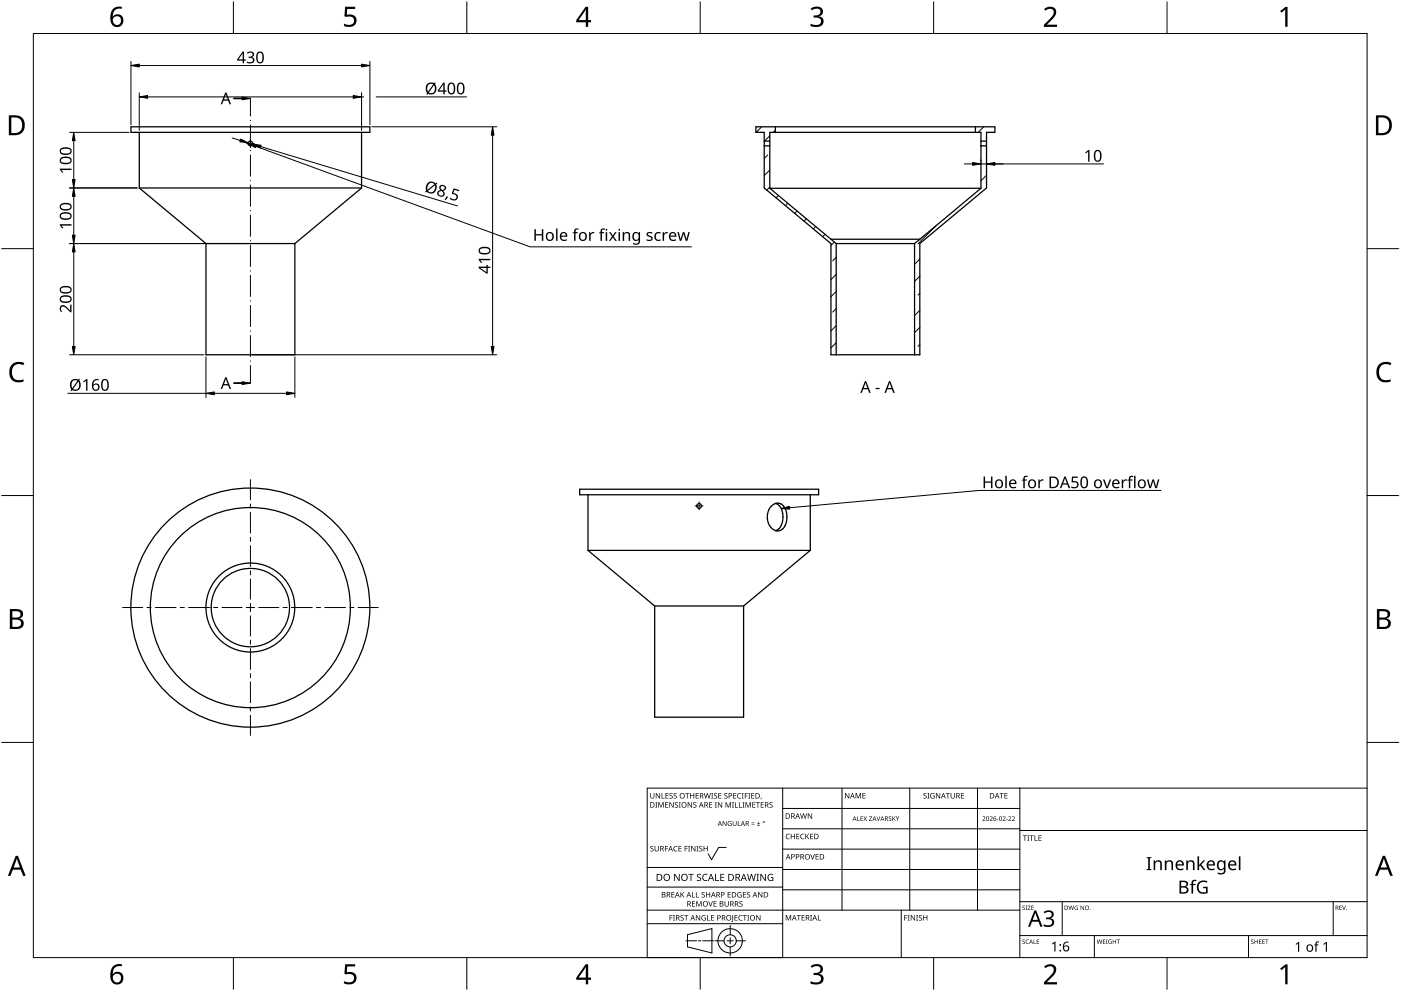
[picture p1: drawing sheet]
<svg xmlns="http://www.w3.org/2000/svg" width="420mm" height="297mm" viewBox="0 0 420 297" stroke-linecap="round" stroke-linejoin="round" font-family="sans-serif">
<g fill="none" stroke="#000" stroke-width=".38">
<path d="M39.3 38h71.6v1.7h-71.6zM41.8 39.7v16.6M108.4 39.7v16.6M232.5 38v1.7M292.5 38v1.7M41.8 56.3l20 16.7M108.4 56.3l-20 16.7M108.4 56.3h-66.6M229.2 42.3v1.4M229.2 43.7v12.6l20 16.7v33.3h26.7v-33.3l20-16.7v-12.6M229.2 42.3v-2.6h-2.5v-1.7h71.7v1.7h-2.5v2.6M230.8 42.3v1.4"/>
<path d="M230.9 43.7v12.7M230.9 43.7h-1.7M230.9 56.4l18.3 15.3M230.9 56.4h63.3M230.9 42.3v-2.6h63.3v2.6M230.9 42.3h-1.7M294.2 42.3v1.4M294.2 56.4l-18.3 15.3M294.2 43.7v12.7M295.8 42.3v1.4M295.9 42.3h-1.7M295.9 43.7h-1.7"/>
<path d="M88.4 73v33.3h-26.6v-33.3M88.4 73h-26.6M249.2 71.7h26.7M249.2 71.7l1.6 1.3M250.8 73h23.5M250.8 73v33.3M274.3 73v33.3M275.9 71.7l-1.6 1.3M173.8 146.6h71.7v1.7h-71.7zM176.3 148.3v16.7M232.6 150.9a4.5 4.5 0 0 0-2.5 4.1 4.5 4.5 0 0 0 2.6 4.1M232.7 150.9a4.8 4.8 0 0 1 1.8 6.1 2.88 2.88 0 0 1-1.8 2"/>
<path d="M232.7 159h.1M233.2 150.8l-.6 .1M233.2 150.8a3.7 3.7 0 0 1 2.8 4.5 3.4 3.4 0 0 1-2.9 3.8h-.4M243 148.3v16.7M176.3 165l20 16.6M176.3 165h66.7M243 165l-20 16.6M196.3 181.6v33.4h26.7v-33.4M196.3 181.6h26.7"/>
<circle cx="75.1" cy="43" r=".71"/>
<circle cx="209.7" cy="151.6" r=".71"/>
<circle cx="75.1" cy="182.1" r="35.8"/>
<circle cx="75.1" cy="182.1" r="11.8"/>
<circle cx="75.1" cy="182.1" r="30"/>
<circle cx="75.1" cy="182.1" r="13.3"/>
</g>
<g fill="none" stroke="#000" stroke-width=".3">
<path d="M228.4 38l-1.6 1.7M232.5 39l-.6 .7M295 38l-1.7 1.7M230.3 46.4l-1.1 1.1M230.9 40.7l-1.6 1.6M230.9 51l-1.7 1.6M230.9 56.1l-.9 .9M233.5 58.6l-.8 .7M294.3 49l-.1 .1M294.4 43.7l-.2 .2M295.9 42.3h-.1M295.9 47.4l-.1 .1"/>
<path d="M295.9 52.5l-1.7 1.7M236.3 60.9l-.8 .7M239 63.2l-.7 .8M241.8 65.6l-.7 .7M244.6 67.9l-.7 .7M247.4 70.2l-.7 .7M250.2 72.6l-1 1M250.8 77.1l-1.1 1.1M275.9 77.6l-1.6 1.6M280.8 67.6l-5.5 5.5M250.7 82.3l-1.5 1.5M250.7 97.6l-1.5 1.6"/>
<path d="M250.8 92.5l-1.1 1M250.8 87.4l-1.6 1.5M275.9 82.8l-1.6 1.5M275.9 87.9l-.6 .5M275.9 93l-1.6 1.6M275.9 98.1l-1.6 1.6M250.8 102.7l-1.6 1.6M275.9 103.2l-.6 .6"/>
</g>
<path d="M10 10h400v277h-400z" fill="none" stroke="#000" stroke-width=".3"/>
<g fill="none" stroke="#000" stroke-width=".3">
<path d="M70 .5v9.5M140 .5v9.5M210 .5v9.5M280 .5v9.5M350 .5v9.5M.5 74.5h9.5M419.5 74.5h-9.5M.5 148.5h9.5M410 148.5h9.5M10 222.5h-9.5M410 222.5h9.5M70 287v9.5"/>
<path d="M140 287v9.5M210 287v9.5M280 287v9.5M350 287v9.5"/>
</g>
<g fill="#000">
<path d="M103.5 2h3v.7h-2.4l-.1 1.7a2.01 2.01 0 0 1 3 1.7 2.01 2.01 0 0 1-2.8 2l-1.1-.3v-.7a1.93 1.93 0 0 0 3-.6 1.37 1.37 0 0 0-.5-1.4 1.37 1.37 0 0 0-1.4-.1l-.5 .1-.4-.3zM243.1 2.6a2.32 2.32 0 0 1 3.7 .5 1.46 1.46 0 0 1-1.2 1.8 1.59 1.59 0 0 1 1.4 1.8 1.59 1.59 0 0 1-1.8 1.4l-2.1-.3v-.7a2.12 2.12 0 0 0 3.1-.5 1.21 1.21 0 0 0-1.6-1.3h-.6v-.7a1.53 1.53 0 0 0 2.1-1.1 1.49 1.49 0 0 0-2.6-.4zM313.1 2.7a2.03 2.03 0 0 1 2.1-.8 2.03 2.03 0 0 1 1.6 1.7 3.9 3.9 0 0 1-1.6 2.5l-1.2 1.3h3v.7h-3.9v-.6l1.5-1.6a2.56 2.56 0 0 0 1.3-2.9 1.62 1.62 0 0 0-2.4 .2zM383.9 3.3l1.6-1.2h.6v5.9h-.7l.1-5.2-1.2 1zM3.5 109.3a3.3 3.3 0 0 1 3.8-.5l-.3 .7a2.26 2.26 0 0 0-2.6 0 2.26 2.26 0 0 0-.8 2.6 2.12 2.12 0 0 0 3.1 1.7l.4-.1v.7a2.98 2.98 0 0 1-3.4-.4 2.98 2.98 0 0 1-.8-3.3zM413.5 109.3a3.3 3.3 0 0 1 3.8-.5l-.3 .7a2.26 2.26 0 0 0-2.7 0 2.26 2.26 0 0 0-.7 2.6 2.12 2.12 0 0 0 3.1 1.7l.4-.1v.7a2.98 2.98 0 0 1-3.4-.4 2.98 2.98 0 0 1-.8-3.3zM103.5 289h3v.7h-2.4l-.1 1.7a2.01 2.01 0 0 1 3 1.7 2.01 2.01 0 0 1-2.8 2l-1.1-.4v-.6a1.93 1.93 0 0 0 3-.7 1.37 1.37 0 0 0-.5-1.3 1.37 1.37 0 0 0-1.4-.1l-.5 .1-.4-.3zM243.1 289.6a2.32 2.32 0 0 1 3.7 .5 1.46 1.46 0 0 1-1.2 1.8 1.59 1.59 0 0 1 1.4 1.8 1.59 1.59 0 0 1-1.8 1.4l-2.1-.3v-.7a2.12 2.12 0 0 0 3.1-.5 1.21 1.21 0 0 0-1.6-1.4h-.6v-.6a1.53 1.53 0 0 0 2.1-1.1 1.49 1.49 0 0 0-2.6-.4zM313.1 289.7a2.03 2.03 0 0 1 2.1-.8 2.03 2.03 0 0 1 1.6 1.7 3.9 3.9 0 0 1-1.6 2.5l-1.2 1.3h3v.7h-3.9v-.7l1.5-1.5a2.56 2.56 0 0 0 1.3-2.9 1.62 1.62 0 0 0-2.4 .2zM383.9 290.3l1.6-1.2h.6v5.9h-.7l.1-5.2-1.2 1z"/>
<path d="M33.9 2.6a2.88 2.88 0 0 1 2.6-.6v.7a2.02 2.02 0 0 0-2.6 2.3 1.83 1.83 0 0 1 2.5-.3 1.83 1.83 0 0 1 .3 2.6 2.07 2.07 0 0 1-2.5 .6 2.07 2.07 0 0 1-1.1-2.4 4 4 0 0 1 .8-2.9zM33.8 6.2a1.3 1.3 0 0 0 2.6 0 1.3 1.3 0 0 0-2.6 0z"/>
<path d="M175.6 2h.8v4h.9v.7h-.9v1.3h-.7v-1.3h-2.9v-.6zM175.7 2.8l-2.2 3.2h2.2z"/>
<path d="M2.6 34.6h1.9a2.99 2.99 0 0 1 2.9 3 2.99 2.99 0 0 1-3.1 2.9h-1.7zM3.4 35.2v4.7h.8a2.35 2.35 0 0 0 2.4-2.1 2.35 2.35 0 0 0-1.9-2.6z"/>
<path d="M412.6 34.6h1.9a2.68 2.68 0 0 1 2.9 2.9 2.78 2.78 0 0 1-3.1 3h-1.7zM413.4 35.2v4.7h.8a2.35 2.35 0 0 0 2.4-2.1 2.35 2.35 0 0 0-2-2.6z"/>
<path d="M3 182.6h1.7a1.68 1.68 0 0 1 2.2 1.7 1.37 1.37 0 0 1-1.1 1.1 1.61 1.61 0 0 1 1.3 2 1.61 1.61 0 0 1-2 1.1h-2.1zM3.7 185.7v2.2h1.2a1.13 1.13 0 0 0 1.4-1.1 1.13 1.13 0 0 0-1.4-1.1zM3.7 183.2v1.9h1.1a1.02 1.02 0 0 0 1.3-1 1.02 1.02 0 0 0-1.4-.9z"/>
<path d="M412.9 182.6h1.7a1.68 1.68 0 0 1 2.3 1.7 1.37 1.37 0 0 1-1.1 1.1 1.61 1.61 0 0 1 1.3 2 1.61 1.61 0 0 1-2.1 1.1h-2.1zM413.7 185.7v2.2h1.2a1.13 1.13 0 0 0 1.4-1.1 1.13 1.13 0 0 0-1.5-1.1zM413.7 183.2v1.9h1.1a1.02 1.02 0 0 0 1.3-1 1.02 1.02 0 0 0-1.4-.9z"/>
<path d="M4.7 256.5h.7l2.3 6h-.8l-.7-1.8h-2.4l-.7 1.8h-.7zM5 257.3l-.9 2.7h1.9z"/>
<path d="M414.7 256.5h.7l2.3 6h-.8l-.7-1.8h-2.4l-.7 1.8h-.7zM415 257.3l-.9 2.7h1.9z"/>
<path d="M33.9 289.6a2.88 2.88 0 0 1 2.6-.6v.7a2.02 2.02 0 0 0-2.6 2.3 1.83 1.83 0 0 1 2.5-.3 1.83 1.83 0 0 1 .3 2.6 2.07 2.07 0 0 1-2.5 .6 2.07 2.07 0 0 1-1.1-2.4 4 4 0 0 1 .8-2.9zM33.8 293.2a1.3 1.3 0 0 0 2.6 0 1.3 1.3 0 0 0-2.6 0z"/>
<path d="M175.6 289h.8v4h.9v.7h-.9v1.3h-.7v-1.3h-2.9v-.6zM175.7 289.8l-2.2 3.2h2.2z"/>
</g>
<g fill="none" stroke="#000" stroke-width=".3">
<path d="M234.7 236.2v50.8h-40.6v-50.8h215.9M252.5 236.2v36.6M272.8 236.2v36.6M293.2 236.2v36.6M305.9 236.2v50.8M217.8 254h-2.3l-2.1 3.7-1-1.8M234.7 242.3h71.2M234.7 254.5h71.2M305.9 248.4h-71.2M410 248.9h-104.1M194.1 272.8h111.8M219 277.4v2.8"/>
<path d="M234.7 276.9h-40.6M234.7 265.9h-40.6M234.7 260h-40.6M270.3 272.8v14.2M305.9 260.6h-71.2M305.9 266.7h-71.2M305.9 270.3h104.1M318.6 270.3v10.1M399.8 270.3v10.1M205.7 282h3.2M206.2 280.2l7.3-1.9v7.3l-7.3-1.8zM209.5 282h.7"/>
<path d="M214 282h-3.2M214.4 282h2.8M218.1 282h1.8M219 281.1v1.8M219 283.8v2.8M223.6 282h-2.8M328.2 280.4v6.6M374.4 280.4v6.6M410 280.4h-104.1"/>
<circle cx="219" cy="282" r="3.7"/>
<circle cx="219" cy="282" r="1.83"/>
</g>
<g fill="#000">
<path d="M195 237.7h.2v1.1a.42 .42 0 0 0 .4 .4 .42 .42 0 0 0 .4-.4v-1.1h.2v1.1a.62 .62 0 0 1-.6 .6 .62 .62 0 0 1-.6-.6zM196.7 237.7h.2l.9 1.4v-1.4h.2v1.6h-.3l-.8-1.3v1.3h-.2zM198.4 237.7h.2v1.5h.7v.1h-.9zM199.6 237.7h.9v.2h-.7v.5h.6v.2h-.6v.6h.7v.1h-.9zM200.8 237.9l.6-.2 .3 .1v.2a.38 .38 0 0 0-.5-.2 .38 .38 0 0 0-.2 .5 .38 .38 0 0 0 .5 .2l.3 .3-.2 .4-.7 .1h-.2l.1-.2a.41 .41 0 0 0 .6 .1 .41 .41 0 0 0 .1-.5 .41 .41 0 0 0-.5-.2zM202.1 237.9l.5-.2 .4 .1-.1 .2a.38 .38 0 0 0-.5-.2 .38 .38 0 0 0-.2 .5 .38 .38 0 0 0 .5 .2l.3 .3-.1 .4-.7 .1h-.2l.1-.2a.41 .41 0 0 0 .5 .1 .41 .41 0 0 0 .2-.5 .41 .41 0 0 0-.6-.2zM205.5 237.7h1.2v.2h-.5v1.4h-.2v-1.4h-.5zM207 237.7h.2v.7h.8v-.7h.2v1.6h-.2v-.7h-.8v.7h-.2zM208.6 237.7h.9v.2h-.7v.5h.7v.2h-.7v.6h.7v.1h-.9zM211.1 237.7h.2l.4 1.4 .3-1.4h.2l.4 1.4 .4-1.4h.2l-.5 1.6h-.2l-.4-1.3-.3 1.3h-.3zM213.3 237.7h.6l-.2 .2v1.3l.2 .1h-.6l.2-.1v-1.3zM214.2 237.9l.5-.2 .4 .1-.1 .2a.38 .38 0 0 0-.5-.2 .38 .38 0 0 0-.2 .5 .38 .38 0 0 0 .5 .2l.3 .3-.1 .4-.7 .1h-.2l.1-.2a.41 .41 0 0 0 .5 .1 .41 .41 0 0 0 .2-.5 .41 .41 0 0 0-.6-.2z"/>
<path d="M215.4 237.7h.9v.2h-.7v.5h.7v.2h-.7v.6h.7v.1h-.9zM217.3 237.9l.5-.2 .4 .1-.1 .2a.38 .38 0 0 0-.5-.2 .38 .38 0 0 0-.2 .5 .38 .38 0 0 0 .5 .2l.3 .3-.2 .4-.6 .1h-.2l.1-.2a.41 .41 0 0 0 .5 .1 .41 .41 0 0 0 .2-.5 .41 .41 0 0 0-.6-.2zM219.9 237.7h.9v.2h-.7v.5h.7v.2h-.7v.6h.7v.1h-.9zM221.3 237.9l.6-.2 .4 .1-.1 .2a.66 .66 0 0 0-.9 .6 .66 .66 0 0 0 .9 .5 .77 .77 0 0 1-1.1-.1 .77 .77 0 0 1 .2-1.1zM222.5 237.7h.5l-.1 .2v1.3l.1 .1h-.5l.2-.1v-1.3zM223.4 237.7h.9v.2h-.7v.6h.6v.2h-.6v.6h-.2zM224.4 237.7h.6l-.2 .2v1.3l.2 .1h-.6l.2-.1v-1.3zM225.3 237.7h.9v.2h-.7v.5h.7v.2h-.7v.6h.7v.1h-.9zM228.2 239.1h.2l-.3 .5zM253.4 237.7h.3l.8 1.3v-1.3h.2v1.6h-.2l-.9-1.3v1.3h-.2zM256.6 237.7h.3l.5 1.3 .5-1.3h.3v1.6h-.2v-1.4l-.7 1.4-.5-1.4v1.4h-.2zM258.6 237.7h1v.2h-.7v.5h.6v.2h-.6v.5h.7v.2h-1z"/>
<path d="M277 237.9l.6-.2 .3 .1-.1 .2a.38 .38 0 0 0-.5-.2 .38 .38 0 0 0-.1 .5 .38 .38 0 0 0 .5 .2l.2 .3-.1 .4-.7 .1h-.2l.1-.2a.41 .41 0 0 0 .6 .1 .41 .41 0 0 0 .1-.5 .41 .41 0 0 0-.5-.2zM278.1 237.7h.6l-.2 .2v1.3l.2 .1h-.6l.2-.1v-1.3zM279.2 237.9l.7-.2 .4 .1-.1 .2a.67 .67 0 0 0-1 .5 .67 .67 0 0 0 .9 .6v-.4h-.4v-.2h.6v.8a.88 .88 0 0 1-1.2-.2 .88 .88 0 0 1 .1-1.2zM280.7 237.7h.2l.9 1.4v-1.4h.2v1.6h-.3l-.8-1.3v1.3h-.2zM283.7 237.7h1.2v.2h-.5v1.4h-.2v-1.4h-.5zM285.1 237.7h.2v1.1a.42 .42 0 0 0 .4 .4 .42 .42 0 0 0 .4-.4v-1.1h.2v1.1a.62 .62 0 0 1-.6 .6 .62 .62 0 0 1-.6-.6zM288.2 237.7h.9v.2h-.7v.5h.7v.2h-.7v.6h.7v.1h-.9zM299.8 237.7h1.2v.2h-.5v1.4h-.2v-1.4h-.5zM301.2 237.7h.9v.2h-.7v.5h.7v.2h-.7v.5h.7v.2h-.9zM195.1 253.7l.6-.2 .3 .1-.1 .2a.38 .38 0 0 0-.5-.1 .38 .38 0 0 0-.1 .5 .38 .38 0 0 0 .4 .2l.3 .2-.1 .5-.7 .1-.2-.1 .1-.1a.41 .41 0 0 0 .6 .1 .41 .41 0 0 0 .1-.6 .41 .41 0 0 0-.6-.2zM196.5 240.4h.6l-.2 .2v1.3l.2 .2h-.6l.2-.2v-1.3zM196.3 253.6h.2v1a.42 .42 0 0 0 .5 .4 .42 .42 0 0 0 .4-.4v-1h.2v1a.62 .62 0 0 1-.6 .6 .62 .62 0 0 1-.7-.6z"/>
<path d="M197.4 240.4h.3l.5 1.4 .5-1.4h.3v1.7h-.2l.1-1.5-.8 1.5-.5-1.5v1.5h-.2zM199.4 253.6h.9v.1h-.7v.6h.7v.2h-.7v.7h-.2zM199.5 240.4h.9v.2h-.7v.5h.6v.2h-.6v.6h.7v.2h-.9zM200.7 240.4h.3l.8 1.4v-1.4h.2v1.7h-.2l-.9-1.4v1.4h-.2zM202.2 253.8l.4-.3 .6 .1-.1 .2-.4-.1a.66 .66 0 0 0-.5 .9 .66 .66 0 0 0 .9 .4 .77 .77 0 0 1-1.1-.1 .77 .77 0 0 1 .2-1.1zM202.5 240.6l.5-.2 .3 .1v.2a.38 .38 0 0 0-.5-.2 .38 .38 0 0 0-.2 .5 .38 .38 0 0 0 .5 .2 .51 .51 0 0 1 .1 .9 .51 .51 0 0 1-.8-.3l.1 .1a.41 .41 0 0 0 .5 0 .41 .41 0 0 0 .1-.5 .41 .41 0 0 0-.5-.2zM203.6 240.4h.6l-.2 .2v1.3l.2 .2h-.6l.2-.2v-1.3zM203.5 253.6h.9v.1h-.7v.6h.6v.1h-.6v.6h.7v.2h-.9zM205.3 253.6h.9v.1h-.7v.6h.7v.2h-.7v.7h-.2zM206.4 253.6h.6l-.2 .1v1.3l.2 .2h-.6l.2-.2v-1.3zM206.2 240.4h.3l.8 1.4v-1.4h.2v1.7h-.2l-.9-1.4v1.4h-.2zM207.3 253.6h.2l.9 1.3v-1.3h.2v1.6h-.3l-.9-1.4 .1 1.4h-.2z"/>
<path d="M208 240.6l.5-.2 .4 .1-.1 .2a.38 .38 0 0 0-.5-.2 .38 .38 0 0 0-.2 .5 .38 .38 0 0 0 .5 .2 .51 .51 0 0 1 .1 .9 .51 .51 0 0 1-.8-.3l.1 .1a.41 .41 0 0 0 .5 0 .41 .41 0 0 0 .1-.5 .41 .41 0 0 0-.5-.2zM208.9 253.6h.6l-.2 .1v1.3l.2 .2h-.6l.2-.2v-1.3zM209.8 253.7l.5-.2 .3 .1v.2a.38 .38 0 0 0-.5-.1 .38 .38 0 0 0-.2 .5 .38 .38 0 0 0 .5 .2l.3 .2-.2 .5-.7 .1-.1-.1 .1-.1a.41 .41 0 0 0 .5 .1 .41 .41 0 0 0 .1-.6 .41 .41 0 0 0-.5-.2zM211 253.6h.2v.7h.8v-.7h.2v1.6h-.2v-.8h-.8v.8h-.2zM212.7 240.4h.9v.2h-.7v.5h.6v.2h-.6v.6h.7v.2h-.9zM214.4 240.4h.6l-.2 .2v1.3l.2 .2h-.6l.2-.2v-1.3zM215.3 240.4h.2l.9 1.4v-1.4h.2v1.7h-.3l-.8-1.4v1.4h-.2zM216.7 246.1h.2l.8 1.2v-1.2h.2v1.5h-.2l-.8-1.2v1.2h-.2zM217.6 240.4h.3l.5 1.4 .5-1.4h.3v1.7h-.2v-1.5l-.7 1.5-.5-1.5v1.5h-.2zM218.4 246.3l1-.1-.2 .1a.6 .6 0 0 0-.8 .5 .6 .6 0 0 0 .8 .6v-.4l-.3-.2h.5v.7a.8 .8 0 0 1-1-.2 .8 .8 0 0 1 0-1zM219.5 240.4h.6l-.2 .2v1.3l.2 .2h-.6l.2-.2v-1.3zM220.4 240.4h.2v1.5h.7v.2h-.9z"/>
<path d="M219.8 246.1h.1v.9a.38 .38 0 0 0 .4 .4 .38 .38 0 0 0 .4-.4v-.9h.2v.9a.56 .56 0 0 1-.6 .6 .56 .56 0 0 1-.5-.6zM221.3 246.1h.1v1.3h.7v.2h-.8zM221.6 240.4h.2v1.5h.7v.2h-.9zM222.7 240.4h.6l-.2 .2v1.3l.2 .2h-.6l.2-.2v-1.3zM223.6 240.4h.3l.5 1.4 .5-1.4h.3v1.7h-.2v-1.5l-.7 1.5-.6-1.5 .1 1.5h-.2zM225.4 247l.9 .1zM225.4 246.6l.9 .1zM225.6 240.4h.9v.2h-.7v.5h.7v.2h-.7v.6h.7v.2h-.9zM227 247.4l1 .2zM226.7 240.4h1.2v.2h-.5v1.5h-.2v-1.5h-.5zM227.4 246.3l.2 .5h.4l-.4 .1v.4l-.2-.4h-.4l.4-.1zM228.1 240.4h1v.2h-.7v.5h.6v.2h-.6v.6h.7v.2h-1z"/>
<path d="M230.8 240.6l.6-.2 .3 .1-.1 .2a.38 .38 0 0 0-.5-.2 .38 .38 0 0 0-.1 .5 .38 .38 0 0 0 .5 .2 .51 .51 0 0 1 0 .9 .51 .51 0 0 1-.8-.3l.1 .1a.41 .41 0 0 0 .6 0 .41 .41 0 0 0 .1-.5 .41 .41 0 0 0-.5-.2zM235.8 250.1l.5-.2 .6 .1-.1 .2-.4-.1a.66 .66 0 0 0-.5 .8 .66 .66 0 0 0 .9 .4 .77 .77 0 0 1-1.1-.1 .77 .77 0 0 1 .1-1.1zM237.2 249.9h.2v.7h.8v-.7h.2v1.6h-.2v-.7h-.8v.7h-.2zM238.8 249.9h.9v.2h-.7v.5h.7v.2h-.7v.5h.7v.2h-.9zM240.2 250.1l.6-.2 .4 .1v.2a.66 .66 0 0 0-1 .5 .66 .66 0 0 0 1 .6 .77 .77 0 0 1-1.1-.1 .77 .77 0 0 1 .1-1.1zM240 243.8h.2l.3 1.4 .4-1.4h.2l.4 1.4 .3-1.4h.2l-.4 1.6h-.2l-.4-1.4-.4 1.4h-.2zM241.5 249.9h.2v.8l.7-.8h.3l-.7 .7 .7 .9h-.2l-.6-.7-.2 .7h-.2zM243 256h.2l.5 1.4 .5-1.4h.2l-.6 1.6h-.2zM242.3 243.8h.2l.9 1.3v-1.3h.1v1.6h-.2l-.9-1.3 .1 1.3h-.2zM242.9 249.9h.9v.2h-.7v.5h.7v.2h-.7v.5h.7v.2h-.9zM244.6 256h.9v.2h-.7v.5h.7v.2h-.7v.5h.7v.2h-.9zM257.1 244.7h.1v1.2l.6 .2h-.7z"/>
<path d="M258.1 244.7h.7l-.6 .1v.5h.6l-.6 .1v.5l.6 .2h-.7zM259 244.7l.5 .5 .5-.5-.4 .6 .4 .8-.5-.6-.6 .6 .5-.8zM260.6 244.7h.9l-.7 1.2 .8 .2h-1l.7-1.3zM262.9 244.7h.1l.4 1.2 .4-1.2h.2l-.5 1.4h-.2zM266.6 244.8l.4-.1 .3 .2a.33 .33 0 0 0-.5-.1 .33 .33 0 0 0-.1 .5 .33 .33 0 0 0 .5 .1 .43 .43 0 0 1 0 .7 .43 .43 0 0 1-.7-.3 .33 .33 0 0 0 .5 .2 .33 .33 0 0 0 0-.5l-.4-.3zM267.6 244.7h.2v.7l.8-.7-.5 .6 .5 .8-.7-.7-.1 .7h-.2zM268.6 244.7l.6 .7 .5-.7-.4 .8v.6h-.2v-.6zM294.7 244.8a.49 .49 0 0 1 .7 .1 .49 .49 0 0 1-.3 .7l-.3 .3 .7 .2h-.9l.4-.5a.37 .37 0 0 0 .4-.6 .37 .37 0 0 0-.7-.1zM296.8 244.8a.49 .49 0 0 1 .8 .1 .49 .49 0 0 1-.3 .7l-.3 .3 .7 .2h-.9l.4-.5a.37 .37 0 0 0 .3-.6 .37 .37 0 0 0-.6-.1zM299 245.5l.4 .1zM300.7 244.8a.49 .49 0 0 1 .8 .1 .49 .49 0 0 1-.3 .7l-.3 .3 .7 .2h-.9l.4-.5a.37 .37 0 0 0 .3-.6 .37 .37 0 0 0-.6-.1zM301.8 245.5l.4 .1z"/>
<path d="M302.4 244.8a.49 .49 0 0 1 .8 .1 .49 .49 0 0 1-.3 .7l-.3 .3 .7 .2h-.9l.4-.5a.37 .37 0 0 0 .3-.6 .37 .37 0 0 0-.6-.1zM303.5 244.8a.49 .49 0 0 1 .8 .1 .49 .49 0 0 1-.3 .7l-.3 .3 .7 .2h-.9l.3-.5a.37 .37 0 0 0 .4-.6 .37 .37 0 0 0-.6-.1zM306.8 250.4h1.2v.2h-.5v1.4h-.2v-1.4h-.5zM308.1 250.4h.6l-.2 .2v1.3l.2 .1h-.6l.2-.1v-1.3zM308.8 250.4h1.2v.2h-.5v1.4h-.2v-1.4h-.5zM310.2 250.4h.3v1.4h.7v.2h-1zM311.4 250.4h.9v.2h-.7v.5h.7v.2h-.7v.5h.7v.2h-.9zM359.1 256.7h.5v2.6l1.3-1.4h.5l-1.1 1.2 1.2 1.7h-.5l-1.1-1.4-.3 .3v1.1h-.5zM200.8 274.3h.9v.2h-.7v.5h.7v.2h-.7v.7h-.2zM201.4 267.4h.9v.2h-.7v.5h.6v.1h-.6v.6h.7v.2h-.9zM201.8 274.3h.6l-.2 .2v1.3l.2 .1h-.6l.2-.1v-1.3zM202.2 261.9h.3l1.1 1.8v-1.8h.2v2.1h-.3l-1.1-1.7v1.7h-.2z"/>
<path d="M204.1 274.4l.6-.1 .3 .1v.1a.38 .38 0 0 0-.5-.1 .38 .38 0 0 0-.2 .5 .38 .38 0 0 0 .5 .2l.3 .3-.2 .4-.7 .1h-.2l.2-.2a.41 .41 0 0 0 .5 .1 .41 .41 0 0 0 .1-.6 .41 .41 0 0 0-.5-.1zM204.1 267.4h.2v.8l.7-.8h.2l-.6 .7 .7 .9h-.3l-.6-.8-.1 .8h-.2zM205.2 274.3h1.2v.2h-.5v1.4h-.2v-1.4h-.5zM206.4 261.9h1.6v.3h-.6v1.8h-.3v-1.8h-.7zM207.5 267.4h.2v1.4h.7v.2h-.9zM207.5 270.1h.9v.2h-.7v.5h.7v.2h-.7v.6h.7v.1h-.9zM208.7 267.4h.2v1.4h.7v.2h-.9zM208.8 270.1h.3l.5 1.3 .5-1.3h.3v1.6h-.2v-1.4l-.7 1.4-.5-1.4v1.4h-.2zM208.7 274.3h.2l.9 1.3v-1.3h.2v1.6h-.3l-.8-1.3v1.3h-.2zM209.1 262.1l.4-.2 .8 .1-.3 .2a.44 .44 0 0 0-.7 .2 .44 .44 0 0 0 .5 .5l.5 .5-.3 .6a.71 .71 0 0 1-1-.3l.3 .1a.47 .47 0 0 0 .7-.3 .47 .47 0 0 0-.6-.5l-.4-.3zM210.6 274.5l.7-.2 .4 .1-.1 .1a.67 .67 0 0 0-1 .5 .67 .67 0 0 0 .9 .7v-.5h-.4v-.1h.6v.8a.88 .88 0 0 1-1.2-.2 .88 .88 0 0 1 .1-1.2zM210.5 267.5l.5-.1 .4 .1-.1 .1a.38 .38 0 0 0-.5-.1 .38 .38 0 0 0-.2 .5 .38 .38 0 0 0 .5 .2l.3 .3-.1 .4-.7 .1-.2-.1 .1-.1a.41 .41 0 0 0 .5 .1 .41 .41 0 0 0 .2-.6 .41 .41 0 0 0-.6-.1z"/>
<path d="M210.9 262.2l.7-.3 .6 .1-.1 .3a.85 .85 0 0 0-1.2 .7 .85 .85 0 0 0 1.2 .8v.2a1.1 1.1 0 0 1-1.4-.4 1.1 1.1 0 0 1 .2-1.4zM212.1 274.3h.2v1.4h.7v.2h-.9zM212.4 270.1h.2l.5 1.4 .5-1.4h.2l-.6 1.6h-.2zM211.7 267.4h.2v.7h.9v-.7h.2v1.6h-.2v-.8h-.9v.8h-.2zM213.3 274.3h.9v.2h-.7v.5h.6v.2h-.6v.5h.7v.2h-.9zM214.5 261.9h.2v1.9h1v.2h-1.2zM214 270.1h.9v.2h-.7v.5h.7v.2h-.7v.6h.7v.1h-.9zM216 261.9h1.2v.3h-.9v.6h.8v.3h-.8v.7h.9v.2h-1.2zM217.3 270.1h.2v1.1a.42 .42 0 0 0 .4 .4 .42 .42 0 0 0 .4-.4v-1.1h.3v1.1a.62 .62 0 0 1-.7 .6 .62 .62 0 0 1-.6-.6zM218.2 267.4h.9v.2h-.7v.5h.7v.1h-.7v.6h.7v.2h-.9zM219.6 274.3h.3l-.1 1.7-.5 .3v-.2l.3-.1zM220.3 274.3h.9v.2h-.7v.5h.6v.2h-.6v.5h.7v.2h-.9z"/>
<path d="M221.3 267.6l.7-.2 .4 .1-.1 .1a.67 .67 0 0 0-1 .5 .67 .67 0 0 0 .9 .7v-.5h-.3v-.2h.5v.8a.88 .88 0 0 1-1.2-.1 .88 .88 0 0 1 .1-1.2zM221.7 274.5l.4-.2 .6 .1-.1 .1h-.4a.66 .66 0 0 0-.5 .8 .66 .66 0 0 0 .9 .4 .77 .77 0 0 1-1.1-.1 .77 .77 0 0 1 .2-1.1zM221.8 270.3l.6-.2 .3 .1-.1 .2a.38 .38 0 0 0-.5-.2 .38 .38 0 0 0-.2 .5 .38 .38 0 0 0 .5 .2 .51 .51 0 0 1 .1 .8 .51 .51 0 0 1-.8-.2h.1a.41 .41 0 0 0 .5 .1 .41 .41 0 0 0 .2-.5 .41 .41 0 0 0-.6-.2zM222.8 274.3h1.2v.2h-.5v1.4h-.2v-1.4h-.5zM222.8 267.4h.9v.2h-.7v.5h.7v.1h-.7v.6h.7v.2h-.9zM224.1 274.3h.6l-.2 .2v1.3l.2 .1h-.6l.2-.1v-1.3zM224.1 267.5l.5-.1 .3 .1v.1a.38 .38 0 0 0-.5-.1 .38 .38 0 0 0-.2 .5 .38 .38 0 0 0 .5 .2l.3 .3-.2 .4-.7 .1-.1-.1 .1-.1a.41 .41 0 0 0 .5 .1 .41 .41 0 0 0 .1-.6 .41 .41 0 0 0-.5-.1zM224 261.9h.3l.4 1.8 .5-1.8h.3l.5 1.8 .4-1.8h.3l-.5 2.1h-.3l-.5-1.8-.5 1.8h-.3zM226.9 261.9h.7l-.2 .3v1.6l.2 .2h-.7l.2-.2v-1.6zM226.8 274.3h.2l.9 1.3v-1.3h.2v1.6h-.3l-.9-1.3 .1 1.3h-.2zM227.3 267.4h.3l.8 1.3v-1.3h.2v1.6h-.2l-.9-1.3v1.3h-.2zM228 261.9h.3l1.2 1.8v-1.8h.2v2.1h-.3l-1.1-1.7v1.7h-.3z"/>
<path d="M230.5 262.2l.9-.3 .5 .1-.1 .3a.87 .87 0 0 0-1.4 .6 .87 .87 0 0 0 1.3 .9v-.6h-.5v-.3h.7v1.1a1.15 1.15 0 0 1-1.5-.3 1.15 1.15 0 0 1 .1-1.5zM235.6 274.3h.3l.5 1.3 .6-1.3h.3v1.6h-.2v-1.4l-.7 1.4-.6-1.4v1.4h-.2zM238.9 274.3h1.3v.2h-.5v1.4h-.2v-1.4h-.6zM240.4 274.3h.9v.2h-.7v.5h.7v.1h-.7v.6h.7v.2h-.9zM242.9 274.3h.6l-.2 .1v1.3l.2 .2h-.6l.2-.2v-1.3zM245.3 274.3h.2v1.4h.7v.2h-.9zM271.2 274.3h.9v.2h-.7v.5h.7v.2h-.7v.7h-.2zM272.2 274.3h.6l-.2 .2v1.3l.2 .1h-.6l.2-.1v-1.3zM273.1 274.3h.3l.8 1.3v-1.3h.2v1.6h-.2l-.9-1.3v1.3h-.2zM274.7 274.3h.6l-.2 .2v1.3l.2 .1h-.6l.2-.1v-1.3zM275.6 274.4l.6-.1 .3 .1v.1a.38 .38 0 0 0-.5-.1 .38 .38 0 0 0-.2 .5 .38 .38 0 0 0 .5 .2 .53 .53 0 0 1 .1 .8 .53 .53 0 0 1-.8 0v-.2a.41 .41 0 0 0 .6 .1 .41 .41 0 0 0 .1-.6 .41 .41 0 0 0-.5-.1zM276.9 274.3h.2v.7h.8v-.7h.2v1.6h-.2v-.7h-.8v.7h-.2z"/>
<path d="M306.7 271.6l.4-.2 .2 .2a.32 .32 0 0 0-.4 0 .32 .32 0 0 0-.1 .4 .32 .32 0 0 0 .4 .1 .41 .41 0 0 1 0 .7 .41 .41 0 0 1-.6-.2 .31 .31 0 0 0 .4 .1 .31 .31 0 0 0 .1-.5l-.5-.2zM307.6 271.5h.4l-.1 1.1 .1 .2h-.4l.1-.2zM308.2 271.5h.8l-.6 1.1 .7 .2h-.9l.6-1.2zM309.3 271.5h.7l-.5 .1v.4h.5l-.5 .1v.5l.5 .2h-.7zM313 273.4a1.74 1.74 0 0 1 1.7-.6 1.74 1.74 0 0 1 1.3 1.3 1.18 1.18 0 0 1-1 1.1 1.3 1.3 0 0 1 1.2 1.5 1.3 1.3 0 0 1-1.5 1.1l-1.7-.2v-.6a1.73 1.73 0 0 0 2.5-.4 .99 .99 0 0 0-1.3-1.1h-.5v-.5a1.13 1.13 0 0 0 1.2-.1 1.13 1.13 0 0 0 .4-1.1 1.42 1.42 0 0 0-2 0zM320.4 271.5h.2l.3 1.1 .3-1.1h.1l.4 1.1 .2-1.1h.2l-.4 1.3h-.1l-.3-1.2-.3 1.2h-.2zM322.4 271.6l.9-.1-.3 .1a.53 .53 0 0 0-.6 .6 .53 .53 0 0 0 .7 .4v-.4l-.2-.1h.4v.6a.71 .71 0 0 1-.9-.1 .71 .71 0 0 1 0-1zM324.1 271.5l.9 1v-1h.1v1.3l-.9-1.1-.1 1.1zM343.9 256.9h1.4v.3l-.5 .1v3.1l.5 .1v.3h-1.4v-.3l.4-.1v-3.1l-.4-.1zM346 257.9h.4v.4a1.11 1.11 0 0 1 1.3-.4 1.11 1.11 0 0 1 .7 1v1.9h-.4v-1.9a.78 .78 0 0 0-1-.7 .78 .78 0 0 0-.5 1.1v1.5h-.5zM349.3 257.9h.4l.1 .4a1.11 1.11 0 0 1 1.2-.4 1.11 1.11 0 0 1 .8 1v1.9h-.5v-1.9a.78 .78 0 0 0-.9-.7 .78 .78 0 0 0-.6 1.1v1.5h-.5zM355.8 257.9h.4v.4a1.11 1.11 0 0 1 1.2-.4 1.11 1.11 0 0 1 .8 1v1.9h-.4v-1.9a.78 .78 0 0 0-1-.7 .78 .78 0 0 0-.5 1.1v1.5h-.5z"/>
<path d="M357.6 264l1-.3 .2 .1-.1 .4a.62 .62 0 0 0-.7 0 .62 .62 0 0 0-.2 .7h.7v.4h-.7v2.6h-.5v-2.6h-.5v-.2l.5-.2zM359.5 264.4a2.49 2.49 0 0 1 2.6-.3l-.2 .5a1.6 1.6 0 0 0-2.4 1.2 1.6 1.6 0 0 0 2.2 1.6v-1.2h-.9v-.4h1.4v1.9a2.12 2.12 0 0 1-3.2-1.1v-.2a2.22 2.22 0 0 1 .5-2zM371.5 256.7h.5v4.1h-.5zM401.7 271.4h.7l-.6 .2v.4h.6l-.6 .1v.5l.6 .1h-.7zM402.5 271.4h.2l.4 1.2 .3-1.2h.2l-.5 1.3zM306.7 281.7l.4-.1 .2 .2a.32 .32 0 0 0-.4-.1 .32 .32 0 0 0-.1 .5 .32 .32 0 0 0 .4 .1 .41 .41 0 0 1 0 .6 .41 .41 0 0 1-.6-.2 .31 .31 0 0 0 .4 .2 .31 .31 0 0 0 .1-.5l-.5-.3zM307.8 281.8l.4-.2 .4 .1-.1 .1a.52 .52 0 0 0-.8 .5 .52 .52 0 0 0 .8 .4 .61 .61 0 0 1-.9 0 .61 .61 0 0 1 .2-.9zM310 281.6h.1v1.2l.6 .1h-.7zM310.9 281.6h.7l-.5 .2v.4h.5l-.5 .1v.5l.5 .1h-.7zM315.5 282.9l1-.6v2.9h-.3v-2.6l-.6 .5zM328.9 281.6h.2l.3 1.1 .3-1.1h.1l.3 1.1 .3-1.1h.2l-.4 1.3h-.1l-.4-1.1-.3 1.1h-.1zM330.8 281.6h.7l-.6 .2v.4h.6l-.6 .1v.5l.6 .1h-.7z"/>
<path d="M331.7 281.6h.4l-.1 1.2 .1 .1h-.4l.1-.1zM332.5 281.8l.9-.1-.2 .1a.53 .53 0 0 0-.7 .5 .53 .53 0 0 0 .7 .5v-.4l-.2-.2h.4v.7a.71 .71 0 0 1-.9-.2 .71 .71 0 0 1 0-.9zM333.7 281.6h.2v.6h.6v-.6h.2v1.3h-.2v-.6h-.6v.6h-.2zM334.9 281.6h1l-.4 .2v1.1h-.2v-1.1zM375.2 281.7l.5-.1 .2 .2a.32 .32 0 0 0-.4-.1 .32 .32 0 0 0-.1 .5 .32 .32 0 0 0 .4 .1 .41 .41 0 0 1 0 .6 .41 .41 0 0 1-.6-.2 .31 .31 0 0 0 .4 .2 .31 .31 0 0 0 .1-.5l-.5-.3zM376.2 281.6h.2v.6h.7v-.6h.1v1.3h-.1v-.6h-.7v.6h-.2zM377.6 281.6h.7l-.6 .2v.4h.6l-.6 .1v.5l.6 .1h-.7zM378.6 281.6h.7l-.5 .2v.4h.5l-.5 .1v.5l.5 .1h-.7zM379.4 281.6h1l-.4 .2v1.1h-.2v-1.1zM388.5 283l1.1-.6v2.9h-.3v-2.6l-.6 .5zM394.7 282.3l.9-.1-.1 .3h-.5l-.1 .2-.1 .4h.6v.3h-.6v1.9h-.3v-1.9h-.4l.4-.3zM396.9 283l1.1-.6v2.9h-.4v-2.6l-.5 .5z"/>
<path d="M203.7 238.5a.81 .81 0 0 1 1.6 0 .81 .81 0 0 1-1.6 0zM204.2 238l-.1 .5a.6 .6 0 0 0 .6 .6 .6 .6 0 0 0 .6-.7 .6 .6 0 0 0-.8-.5z"/>
<path d="M209.9 237.7h.4a.47 .47 0 0 1 .6 .3 .47 .47 0 0 1-.3 .6l.5 .7h-.3l-.4-.6h-.3v.6h-.2zM210.1 237.9v.6h.2a.31 .31 0 0 0 .4-.3 .31 .31 0 0 0-.4-.3z"/>
<path d="M218.5 237.7h.7l.4 .4-.2 .5-.7 .1v.6h-.2zM218.7 237.9v.6a.39 .39 0 0 0 .7-.3 .39 .39 0 0 0-.7-.3z"/>
<path d="M226.6 237.7h.5a.81 .81 0 0 1 .8 .9 .81 .81 0 0 1-.9 .7h-.4zM226.8 237.9v1.3h.2a.58 .58 0 0 0 .7-.7l-.2-.5z"/>
<path d="M255.6 237.7h.1l.7 1.6h-.2l-.2-.5h-.7l-.2 .5h-.2zM255.6 237.9l-.2 .7h.5z"/>
<path d="M282.8 237.7h.2l.6 1.6h-.2l-.2-.5h-.6l-.2 .5h-.2zM282.9 237.9l-.2 .8h.5z"/>
<path d="M286.8 237.7h.4a.47 .47 0 0 1 .6 .3 .47 .47 0 0 1-.3 .6l.4 .7h-.2l-.4-.6h-.3v.6h-.2zM287 237.9v.6h.2a.31 .31 0 0 0 .4-.3 .31 .31 0 0 0-.4-.3z"/>
<path d="M296.9 237.7h.5a.81 .81 0 0 1 .8 .8 .81 .81 0 0 1-.9 .8h-.4zM297.1 237.9v1.2h.2a.64 .64 0 0 0 .7-.6 .64 .64 0 0 0-.7-.6z"/>
<path d="M298.9 237.7h.2l.7 1.6h-.3l-.1-.5h-.7l-.2 .5h-.2zM299 237.9l-.2 .7h.5z"/>
<path d="M195 240.4h.5a.81 .81 0 0 1 .8 .9 .81 .81 0 0 1-.8 .8h-.5zM195.2 240.6v1.3h.2a.58 .58 0 0 0 .7-.7l-.2-.5z"/>
<path d="M198 253.6h.5a.47 .47 0 0 1 .5 .3 .47 .47 0 0 1-.3 .6l.5 .7h-.3l-.4-.7h-.3v.7h-.2zM198.2 253.7v.6h.3a.31 .31 0 0 0 .3-.3 .31 .31 0 0 0-.4-.3z"/>
<path d="M201 253.6h.2l.6 1.6h-.2l-.2-.5h-.6l-.2 .5h-.2zM201.1 253.8l-.3 .7h.6z"/>
<path d="M204.3 241.3a.81 .81 0 0 1 1.6 0 .81 .81 0 0 1-1.6 0zM204.8 240.7a.62 .62 0 0 0-.1 1 .62 .62 0 0 0 .9-.2h.1a.58 .58 0 0 0-.2-.8 .58 .58 0 0 0-.7 0z"/>
<path d="M210.2 240.4h.2l.6 1.7h-.2l-.2-.5h-.6l-.2 .5h-.2zM210.3 240.7l-.2 .7h.5z"/>
<path d="M211.3 240.4h.4a.47 .47 0 0 1 .6 .4 .47 .47 0 0 1-.3 .5l.4 .8h-.2l-.4-.7h-.3v.7h-.2zM211.5 240.6v.6h.2a.31 .31 0 0 0 .4-.3 .31 .31 0 0 0-.4-.3z"/>
<path d="M215.8 246.1l.7 1.5-.3-.5h-.6l-.4 .5zM215.9 246.3l-.3 .6h.5z"/>
<path d="M222.7 246.1l.7 1.5-.3-.5h-.6l-.4 .5zM222.8 246.3l-.2 .6h.4z"/>
<path d="M223.6 246.1h.4a.42 .42 0 0 1 .5 .3 .42 .42 0 0 1-.2 .5l.4 .7h-.2l-.4-.6h-.3v.6h-.2zM223.8 246.3v.5h.2a.28 .28 0 0 0 .4-.3 .28 .28 0 0 0-.4-.2z"/>
<path d="M228.8 246.4a.31 .31 0 0 1 .6 0 .31 .31 0 0 1-.6 0zM228.9 246.4a.2 .2 0 0 0 .4 0 .2 .2 0 0 0-.4 0z"/>
<path d="M229.4 240.4h.5a.47 .47 0 0 1 .5 .4 .47 .47 0 0 1-.3 .5l.5 .8h-.3l-.4-.7h-.3v.7h-.2zM229.6 240.6v.6h.3a.31 .31 0 0 0 .3-.3 .31 .31 0 0 0-.4-.3z"/>
<path d="M236.3 256h.2l.6 1.6h-.2l-.2-.5h-.7l-.2 .5h-.2zM236.4 256.2l-.3 .7h.5z"/>
<path d="M235.6 243.8h.5a.73 .73 0 0 1 .8 .8 .75 .75 0 0 1-.8 .8h-.5zM235.8 244v1.2h.3a.58 .58 0 0 0 .6-.6l-.2-.5z"/>
<path d="M237.3 243.8h.4a.47 .47 0 0 1 .6 .3 .47 .47 0 0 1-.3 .6l.5 .7h-.3l-.4-.7h-.3v.7h-.2zM237.5 244v.6h.2a.31 .31 0 0 0 .4-.3 .31 .31 0 0 0-.4-.3z"/>
<path d="M237.3 256h.7l.3 .4-.1 .5-.7 .1v.6h-.2zM237.5 256.2v.6a.39 .39 0 0 0 .6-.3 .39 .39 0 0 0-.6-.3z"/>
<path d="M238.7 256h.7l.3 .4-.2 .5-.6 .1v.6h-.2zM238.9 256.2v.6a.39 .39 0 0 0 .6-.3 .39 .39 0 0 0-.6-.3z"/>
<path d="M239.1 243.8h.2l.6 1.6h-.2l-.2-.5h-.6l-.2 .5h-.2zM239.2 244l-.2 .7h.5z"/>
<path d="M240.1 256h.4a.47 .47 0 0 1 .6 .3 .47 .47 0 0 1-.3 .6l.4 .7h-.2l-.4-.6h-.3v.6h-.2zM240.3 256.2v.6h.2a.31 .31 0 0 0 .4-.3 .31 .31 0 0 0-.4-.3z"/>
<path d="M241.3 256.8a.81 .81 0 0 1 1.6 0 .81 .81 0 0 1-1.6 0zM241.8 256.3l-.2 .5a.6 .6 0 0 0 .7 .5 .6 .6 0 0 0 .5-.7 .6 .6 0 0 0-.7-.4z"/>
<path d="M244.2 249.9h.5a.81 .81 0 0 1 .8 .8 .81 .81 0 0 1-.9 .8h-.4zM244.4 250.1v1.3h.2a.57 .57 0 0 0 .7-.7l-.2-.5z"/>
<path d="M245.9 256h.5a.81 .81 0 0 1 .8 .8 .81 .81 0 0 1-.9 .8h-.4zM246.1 256.2v1.3h.2a.57 .57 0 0 0 .6-.7l-.2-.5z"/>
<path d="M256.2 244.7l.7 1.4-.4-.5h-.5l-.3 .5zM256.3 244.9l-.2 .6h.4z"/>
<path d="M262.2 244.7l.7 1.4-.4-.5h-.5l-.4 .5zM262.2 244.9l-.2 .6h.5z"/>
<path d="M264.5 244.7l.7 1.4-.3-.5h-.6l-.3 .5zM264.6 244.9l-.2 .6h.4z"/>
<path d="M265.4 244.7h.4a.39 .39 0 0 1 .5 .3 .39 .39 0 0 1-.3 .4l.4 .7-.6-.6h-.2v.6h-.2zM265.6 244.8v.5h.2a.26 .26 0 0 0 .3-.2 .26 .26 0 0 0-.3-.3z"/>
<path d="M295.9 244.8l.4-.1 .3 .3v.7l-.3 .4-.3-.1-.2-.3zM296 244.9l-.1 .3a.39 .39 0 0 0 0 .6 .39 .39 0 0 0 .6 0 .39 .39 0 0 0 0-.6l-.2-.3z"/>
<path d="M298.1 244.8l.6-.1-.5 .2-.1 .5a.46 .46 0 0 1 .7 .2 .46 .46 0 0 1-.5 .6 .46 .46 0 0 1-.4-.6zM298.1 245.6a.3 .3 0 0 0 .6 0 .3 .3 0 0 0-.6 0z"/>
<path d="M299.8 244.8l.4-.1 .3 .3v.7l-.3 .4-.3-.1-.2-.3zM299.9 244.9l-.1 .3a.39 .39 0 0 0 0 .6 .39 .39 0 0 0 .5 0 .39 .39 0 0 0 0-.6l-.1-.3z"/>
<path d="M198.5 267.4h.4a.42 .42 0 0 1 .6 .2 .42 .42 0 0 1-.2 .6 .44 .44 0 0 1 .3 .5 .44 .44 0 0 1-.5 .3h-.6zM198.7 268.2v.6h.3a.31 .31 0 0 0 .4-.3 .31 .31 0 0 0-.4-.3zM198.7 267.6v.5h.3a.28 .28 0 0 0 .3-.3 .28 .28 0 0 0-.3-.2z"/>
<path d="M196.9 261.9h.7a1.05 1.05 0 0 1 1 1.1 1.05 1.05 0 0 1-1.1 1h-.6zM197.2 262.2v1.6h.3a.83 .83 0 0 0 .8-.8 .83 .83 0 0 0-.7-.8z"/>
<path d="M200 267.4h.4a.47 .47 0 0 1 .6 .3 .47 .47 0 0 1-.3 .6l.4 .7h-.2l-.4-.7h-.3v.7h-.2zM200.2 267.6v.6h.2a.31 .31 0 0 0 .4-.3 .31 .31 0 0 0-.4-.3z"/>
<path d="M199.2 262.2a1.02 1.02 0 0 1 1.6 .1 1.02 1.02 0 0 1-.3 1.5 1.02 1.02 0 0 1-1.5-.5zM199.5 262.3a.83 .83 0 0 0-.2 1.2 .83 .83 0 0 0 1.1 .2l.2-.2a.81 .81 0 0 0-.1-1.1 .81 .81 0 0 0-1-.1z"/>
<path d="M202.7 274.3h.5a.47 .47 0 0 1 .6 .3 .47 .47 0 0 1-.3 .6l.4 .7h-.2l-.4-.7h-.4v.7h-.2zM202.9 274.5v.6h.3a.31 .31 0 0 0 .4-.3 .31 .31 0 0 0-.4-.3z"/>
<path d="M203 267.4h.2l.7 1.6h-.3l-.1-.5h-.7l-.2 .5h-.2zM203.1 267.6l-.2 .7h.5z"/>
<path d="M204.5 262.2a1.02 1.02 0 0 1 1.6 .1 1.02 1.02 0 0 1-.3 1.5 1.02 1.02 0 0 1-1.5-.5zM204.8 262.3a.83 .83 0 0 0-.2 1.2 .83 .83 0 0 0 1.1 .2l.2-.2a.81 .81 0 0 0 0-1.1 .81 .81 0 0 0-1.1-.1z"/>
<path d="M206.1 270.1h.5a.47 .47 0 0 1 .6 .3 .47 .47 0 0 1-.4 .6l.5 .7h-.2l-.4-.6h-.4v.6h-.2zM206.3 270.3v.6h.3a.31 .31 0 0 0 .4-.3 .31 .31 0 0 0-.4-.3z"/>
<path d="M206.5 267.4h.2l.6 1.6h-.2l-.2-.5h-.6l-.2 .5h-.2zM206.6 267.6l-.3 .7h.5z"/>
<path d="M207.7 274.3h.1l.7 1.6h-.2l-.2-.5h-.7l-.2 .5h-.2zM207.7 274.5l-.2 .7h.5z"/>
<path d="M210.7 270.9a.81 .81 0 0 1 1.6 0 .81 .81 0 0 1-1.6 0zM211 270.9a.6 .6 0 0 0 1.2 0 .6 .6 0 0 0-1.2 0z"/>
<path d="M213.1 261.9h.3l.8 2.1h-.3l-.2-.6h-.9l-.2 .6h-.3zM213.2 262.2l-.3 1h.7z"/>
<path d="M213.8 267.4h.2l.6 1.6h-.2l-.2-.5h-.6l-.2 .5h-.2zM213.9 267.6l-.2 .7h.5z"/>
<path d="M214.9 267.4h.4a.47 .47 0 0 1 .6 .3 .47 .47 0 0 1-.3 .6l.4 .7h-.2l-.4-.7h-.3v.7h-.2zM215.1 267.6v.6h.2a.31 .31 0 0 0 .4-.3 .31 .31 0 0 0-.4-.3z"/>
<path d="M215.8 270.1h.5a.42 .42 0 0 1 .6 .2 .42 .42 0 0 1-.3 .6 .44 .44 0 0 1 .4 .5 .44 .44 0 0 1-.6 .3h-.6zM216 271v.6h.4a.31 .31 0 0 0 .4-.3 .31 .31 0 0 0-.4-.3zM216 270.3v.5h.3a.28 .28 0 0 0 .4-.3 .28 .28 0 0 0-.4-.2z"/>
<path d="M215.1 274.3h.7l.3 .4-.1 .5-.7 .1v.6h-.2zM215.3 274.5v.6a.39 .39 0 0 0 .6-.3 .39 .39 0 0 0-.6-.3z"/>
<path d="M216.5 274.3h.4a.47 .47 0 0 1 .6 .3 .47 .47 0 0 1-.3 .6l.4 .7h-.2l-.4-.7h-.3v.7h-.2zM216.7 274.5v.6h.2a.31 .31 0 0 0 .4-.3 .31 .31 0 0 0-.4-.3z"/>
<path d="M216.3 267.4h.7l.3 .3-.2 .5-.6 .2v.6h-.2zM216.5 267.6v.6a.39 .39 0 0 0 .6-.3 .39 .39 0 0 0-.6-.3z"/>
<path d="M219 270.1h.4a.47 .47 0 0 1 .6 .3 .47 .47 0 0 1-.3 .6l.4 .7h-.2l-.4-.6h-.3v.6h-.2zM219.2 270.3v.6h.2a.31 .31 0 0 0 .4-.3 .31 .31 0 0 0-.4-.3z"/>
<path d="M217.7 275.1a.81 .81 0 0 1 1.6 0 .81 .81 0 0 1-1.6 0zM218.2 274.6l-.2 .5a.6 .6 0 0 0 .7 .5 .6 .6 0 0 0 .5-.7 .6 .6 0 0 0-.7-.4z"/>
<path d="M218.4 261.9h.7a1.05 1.05 0 0 1 1 1.1 1.05 1.05 0 0 1-1.1 1h-.6zM218.7 262.2v1.6h.3a.83 .83 0 0 0 .8-.8 .83 .83 0 0 0-.8-.8z"/>
<path d="M220.4 270.1h.4a.47 .47 0 0 1 .6 .3 .47 .47 0 0 1-.3 .6l.4 .7h-.2l-.4-.6h-.3v.6h-.2zM220.6 270.3v.6h.2a.31 .31 0 0 0 .4-.3 .31 .31 0 0 0-.4-.3z"/>
<path d="M219.5 267.4h.5a.81 .81 0 0 1 .8 .8 .81 .81 0 0 1-.9 .8h-.4zM219.7 267.6v1.2h.2a.64 .64 0 0 0 .7-.6 .64 .64 0 0 0-.6-.6z"/>
<path d="M220.6 261.9h.6a.61 .61 0 0 1 .7 .5 .61 .61 0 0 1-.4 .7l.6 .9h-.3l-.5-.8h-.5v.8h-.2zM220.8 262.2v.8h.4a.4 .4 0 0 0 .4-.4 .4 .4 0 0 0-.5-.4z"/>
<path d="M222.9 261.9h.3l.8 2.1h-.3l-.2-.6h-.9l-.2 .6h-.3zM223.1 262.2l-.4 1h.7z"/>
<path d="M224.8 275.1a.81 .81 0 0 1 1.6 0 .81 .81 0 0 1-1.6 0zM225.3 274.6l-.2 .5a.6 .6 0 0 0 .7 .5 .6 .6 0 0 0 .5-.7 .6 .6 0 0 0-.7-.4z"/>
<path d="M226.3 267.4h.2l.6 1.6h-.2l-.2-.5h-.6l-.2 .5h-.2zM226.4 267.6l-.3 .7h.6z"/>
<path d="M229.1 267.4h.5a.81 .81 0 0 1 .8 .8 .81 .81 0 0 1-.9 .8h-.4zM229.3 267.6v1.2h.2a.58 .58 0 0 0 .7-.6l-.2-.5z"/>
<path d="M238.1 274.3h.2l.6 1.6h-.2l-.2-.5h-.6l-.2 .5h-.2zM238.2 274.5l-.3 .7h.6z"/>
<path d="M241.7 274.3h.4a.47 .47 0 0 1 .6 .3 .47 .47 0 0 1-.3 .6l.4 .7h-.2l-.4-.7h-.3v.7h-.2zM241.9 274.5v.6h.2a.31 .31 0 0 0 .4-.4 .31 .31 0 0 0-.4-.2z"/>
<path d="M244.3 274.3h.1l.7 1.6h-.2l-.2-.5h-.7l-.2 .5h-.2zM244.3 274.5l-.2 .7h.5z"/>
<path d="M310.2 272.9h.6l1.9 4.9h-.7l-.6-1.5h-1.9l-.6 1.5h-.6zM310.5 273.5l-.8 2.2h1.5z"/>
<path d="M319.3 271.5h.7l.3 .5a.61 .61 0 0 1-.7 .8h-.3zM319.4 271.6v1h.5l.2-.8z"/>
<path d="M325.3 272.1a.65 .65 0 0 1 1.3 0 .65 .65 0 0 1-1.3 0zM325.6 272.1a.48 .48 0 0 0 .9 0 .48 .48 0 0 0-.9 0z"/>
<path d="M353.7 264h1.1a1 1 0 0 1 1.4 .4 1 1 0 0 1-.5 1.3l-.1 .1a1.06 1.06 0 0 1 .8 1.3 1.06 1.06 0 0 1-1.3 .8h-1.4zM354.2 266v1.4h.8a.73 .73 0 0 0 .9-.7 .73 .73 0 0 0-.9-.7zM354.2 264.4v1.2h.7a.67 .67 0 0 0 .9-.7 .67 .67 0 0 0-.9-.5z"/>
<path d="M352.9 258.3a1.25 1.25 0 0 1 1.5-.3 1.25 1.25 0 0 1 .6 1.4h-2a1.11 1.11 0 0 0 .7 1.1 1.11 1.11 0 0 0 1.2-.2v.4a1.58 1.58 0 0 1-2.1-.3 1.58 1.58 0 0 1 .1-2.1zM353.3 258.4l-.3 .7h1.5a.73 .73 0 0 0-.4-.8 .73 .73 0 0 0-.8 .1z"/>
<path d="M362.2 258.3a1.25 1.25 0 0 1 1.6-.3 1.25 1.25 0 0 1 .6 1.4h-2a1.11 1.11 0 0 0 .6 1.1 1.11 1.11 0 0 0 1.2-.2v.4l-.9 .2a1.55 1.55 0 0 1-1.4-1 1.55 1.55 0 0 1 .3-1.6zM362.6 258.4l-.2 .7h1.5a.71 .71 0 0 0-.7-.9z"/>
<path d="M365.4 258.1l.9-.3 .8 .5 .1-.4h.3v3a1.46 1.46 0 0 1-2.3 1v-.4a1.08 1.08 0 0 0 1.2 .3 1.08 1.08 0 0 0 .7-1v-.4a1.28 1.28 0 0 1-1.7 .2 1.28 1.28 0 0 1-.4-1.6zM365.8 258.4l-.3 .5a1.09 1.09 0 0 0 .7 1.6 1.16 1.16 0 0 0 .9-1.1 1.16 1.16 0 0 0-.9-1.2z"/>
<path d="M368.6 258.3a1.25 1.25 0 0 1 1.6-.3 1.25 1.25 0 0 1 .6 1.4h-2a1.11 1.11 0 0 0 .7 1.1 1.11 1.11 0 0 0 1.2-.2v.4l-1 .2a1.55 1.55 0 0 1-1.4-1 1.55 1.55 0 0 1 .3-1.6zM369 258.4l-.2 .7h1.5a.73 .73 0 0 0-.4-.8 .73 .73 0 0 0-.9 .1z"/>
<path d="M400.6 271.4h.3a.37 .37 0 0 1 .5 .3 .37 .37 0 0 1-.3 .5l.4 .5-.8-.5v.5h-.1zM400.7 271.6v.5h.2a.25 .25 0 0 0 .3-.3 .25 .25 0 0 0-.3-.2z"/>
<path d="M309.1 281.6l.7 1.3-.3-.4h-.6l-.3 .4zM309.2 281.8l-.2 .6h.4z"/>
<path d="M319.2 282.5l.4-.2a.5 .5 0 0 1 .8 .3 .99 .99 0 0 0-1.3 1.1 .93 .93 0 0 1 1.5 .2 .93 .93 0 0 1-.6 1.4 .93 .93 0 0 1-1.2-.8v-1.1zM319.1 284.3a.65 .65 0 0 0 1.3 0 .65 .65 0 0 0-1.3 0z"/>
<path d="M391.6 284.2a1.1 1.1 0 0 1 2.2 0 1.1 1.1 0 0 1-2.2 0zM392.4 283.5l-.2 .7a.72 .72 0 0 0 .9 .8 .72 .72 0 0 0 .3-1.2 .63 .63 0 0 0-1-.3z"/>
<circle cx="326.9" cy="272.7" r=".12"/>
<circle cx="403.9" cy="272.6" r=".12"/>
<circle cx="318" cy="285" r=".27"/>
<circle cx="318" cy="283.2" r=".27"/>
</g>
<g fill="none" stroke="#000" stroke-width=".3">
<path d="M73.9 43h.7M75.1 41.8v.7M75.1 42.8v.5M75.1 43.5v.7M75.3 43h-.4M76.3 43h-.7M75.1 143.8v6M75.1 151.1v1.2M75.1 153.6v6.2M209.2 151.6h-.7M209.4 151.6h.5M209.7 150.4v.7"/>
<path d="M209.7 151.4v.5M209.7 152.1v.7M210.2 151.6h.7M75.1 161.1v1.2M75.1 163.6v6.2M75.1 171.1v1.2M75.1 173.6v6M36.8 182.1h6M44.1 182.1h1.2M46.6 182.1h6.2M54.1 182.1h1.2M56.6 182.1h6.2"/>
<path d="M64.1 182.1h1.2M66.6 182.1h6M75.1 180.8v2.5M75.1 184.6v6M75.1 191.9v1.2M75.1 194.4v6.2M76.4 182.1h-2.5M83.6 182.1h-6M86.1 182.1h-1.2M93.6 182.1h-6.2M96.1 182.1h-1.2M103.6 182.1h-6.2"/>
<path d="M106.1 182.1h-1.2M113.4 182.1h-6M75.1 201.9v1.2M75.1 204.4v6.2M75.1 211.9v1.2M75.1 214.4v6"/>
</g>
<g fill="none" stroke="#000" stroke-width=".3">
<path d="M39.3 18.4v19M41.8 19.6h66.6M110.9 18.4v19M20.9 39.7h17.7M41.8 27.8v11.2M44.3 29h61.6M108.4 27.8v11.2M108.4 29h.7M112.8 29h27.1M149 38h-37.4M20.9 56.3h20.2M22.1 42.2v11.6"/>
<path d="M22.1 58.8v11.7M69.6 41.4l2.4 .7M74.4 43l84.6 31h48.4M74.4 42.8l1.4 .4M78.2 43.9l59 17.8M147.7 40.5v63.3M289.2 49.1h2.5M294.2 47.9v.6M295.9 47.9v.6M331 49.1h-36.8M20.9 73h53.6M22.1 75.5v28.3"/>
<path d="M20.9 106.3h40.2M61.8 107v12.1M61.8 117.9h-41.5M64.3 117.9h21.6M88.4 107v12.1M149 106.3h-73.3M348.2 147h-54.5l-59.4 5.4"/>
</g>
<g fill="#000" stroke="#000" stroke-width=".3">
<path d="M108.4 19.2l2.5 .4-2.5 .5zM39.3 19.6l2.5-.4v.9zM41.8 29l2.5-.4v.9zM105.9 28.6l2.5 .4-2.5 .5zM22.1 56.3l.4 2.5h-.8zM22.1 39.7l.4 2.5h-.8zM21.7 53.8h.8l-.4 2.5zM72.1 41.7l2.3 1.1-2.5-.3zM74.4 43l2.5 .5-.3 .8zM75.8 43.2l2.5 .3-.2 .8zM147.7 38l.5 2.5h-.9zM291.7 48.7l2.5 .4-2.5 .5z"/>
<path d="M295.9 49.1l2.5-.4v.8zM22.1 73l.4 2.5h-.8zM21.7 70.5h.8l-.4 2.5zM21.7 103.8h.8l-.4 2.5zM61.8 117.9l2.5-.4v.8zM85.9 117.5l2.5 .4-2.5 .4zM147.3 103.8h.9l-.5 2.5zM234.3 152.4l2.4-.6 .1 .8z"/>
</g>
<g fill="#000">
<path d="M74 15.8a1.19 1.19 0 0 1 1.4-.5 1.19 1.19 0 0 1 .8 1.2l-.3 .4-.4 .2a.98 .98 0 0 1 .8 1.3 .98 .98 0 0 1-1.3 .6l-1-.2v-.4l.5 .2a.81 .81 0 0 0 1 0 .81 .81 0 0 0 .2-1l-1.2-.2v-.4a.76 .76 0 0 0 1-.1 .76 .76 0 0 0 .1-1l-.7-.1-.7 .3zM18 50.5h3.4v.5l-3-.1 .6 .7-.3 .2-.7-.9zM133.9 58.8l.5 .2-.8 1-.3-.1zM136.1 56.4l1.7 .5-.2 .4-1.3-.4-.4 1a1.19 1.19 0 0 1 1.4 1.6 1.19 1.19 0 0 1-2.1 .3l-.3-.2 .1-.4 .2 .1a.89 .89 0 0 0 1.1 .5 .89 .89 0 0 0 .5-1.2l-1.3-.6zM325.4 45.7l1-.7h.3v3.5h-.4v-3.1l-.6 .6zM18 67.2h3.4v.4h-3l.6 .7-.3 .2-.7-.9zM143.6 77.6h3.5v.4h-3.1l.6 .7-.3 .2-.7-1zM160.3 68.7h.4v1.5h1.8v-1.5h.4v3.5h-.4v-1.6h-1.8v1.6h-.4zM172.4 68.7l.9-.2h.2l-.1 .4a.55 .55 0 0 0-.7 0 .55 .55 0 0 0-.1 .7h.7v.3h-.7v2.3h-.4v-2.3h-.5v-.2l.5-.1zM176.7 69.6h.3l.1 .5 .5-.5h.6v.3l-.6 .1-.4 .3-.1 1.9h-.4zM180.3 68.7l.9-.2h.3l-.2 .4a.55 .55 0 0 0-.6 0 .55 .55 0 0 0-.2 .7h.7v.3h-.7v2.3h-.4v-2.3h-.5v-.2l.5-.1zM182.6 69.6h.5l.7 1 .7-1h.4l-.9 1.3 1 1.3h-.5l-.7-1.1-.7 1.1h-.5l.9-1.3z"/>
<path d="M186.8 69.6h.3l.1 .3a1 1 0 0 1 1.1-.3 1 1 0 0 1 .7 .9v1.7h-.5v-1.7a.7 .7 0 0 0-.8-.6 .7 .7 0 0 0-.5 .9v1.4h-.4zM194 69.8l.6-.3 1.1 .2-.1 .3-.6-.1a.42 .42 0 0 0-.7 .2 .42 .42 0 0 0 .5 .5l.8 .4 .2 .5a1.2 1.2 0 0 1-1.9 .6v-.4l.6 .2a.51 .51 0 0 0 .8-.3 .51 .51 0 0 0-.6-.6l-.3-.1a.66 .66 0 0 1-.4-1.1zM196.6 69.9l1.1-.4 .5 .2-.2 .3a.95 .95 0 0 0-1.3 .9 .95 .95 0 0 0 1.4 .8v.4l-.7 .1a1.4 1.4 0 0 1-1.1-.9 1.4 1.4 0 0 1 .3-1.4zM198.7 69.6h.4l.1 .5 .4-.5h.7l-.1 .3-.6 .1-.3 .3-.1 1.9h-.5zM203.1 69.6h.5l.5 2.2 .7-2.2h.4l.7 2.1 .5-2.1h.5l-.8 2.6h-.5l-.6-2.2-.7 2.2h-.4zM18.2 91.7a1.5 1.5 0 0 1 2.1 .6l.8 .8v-1.8h.3v2.3h-.3l-1.3-1.3a.83 .83 0 0 0-1.3-.3 .83 .83 0 0 0 .1 1.3l-.3 .3a1.47 1.47 0 0 1-.1-1.9zM24.9 114.4l1-.8h.3v3.5h-.4v-3l-.6 .6zM262.6 116.3h1.2v.3h-1.2zM295 142.8h.4v1.5h1.8v-1.5h.4v3.5h-.4v-1.6h-1.8v1.6h-.4zM307.1 142.8l.9-.2 .2 .1-.1 .3a.55 .55 0 0 0-.6 0 .55 .55 0 0 0-.2 .7h.7v.3h-.7v2.3h-.4v-2.3h-.5v-.2l.5-.1zM311.4 143.7h.4v.5l.5-.5h.6v.4h-.6l-.4 .4-.1 1.8h-.4zM321.5 142.8h1.7v.4h-1.4v1h.5a1.13 1.13 0 0 1 1.2 1.3 1.13 1.13 0 0 1-1.6 .9l-.6-.2v-.4l.2 .1a.89 .89 0 0 0 1.2 0 .89 .89 0 0 0 .1-1.2l-1.4-.2z"/>
<path d="M330.8 143.7h.4l.8 2.2 .8-2.2h.4l-.9 2.6h-.5zM336.4 143.7h.4v.5l.5-.5h.6v.4h-.6l-.4 .4-.1 1.8h-.4zM338.8 142.8l.9-.2 .2 .1-.1 .3a.55 .55 0 0 0-.7 0 .55 .55 0 0 0-.1 .7h.6v.3h-.6v2.3h-.5v-2.3h-.4v-.2l.4-.1zM344 143.7h.4l.5 2.2 .7-2.2h.5l.6 2.2 .6-2.2h.4l-.7 2.6h-.5l-.7-2.1-.6 2.1h-.5z"/>
<path d="M72.7 15.5h.5v2.3h.5v.4h-.5v.8h-.4v-.8h-1.7v-.4zM72.8 15.9l-1.3 1.9h1.3z"/>
<path d="M77.3 15.7a1.26 1.26 0 0 1 1.5 0 1.26 1.26 0 0 1 .3 1.5 1.27 1.27 0 0 1-.3 1.5 1.27 1.27 0 0 1-1.4 .1 2.74 2.74 0 0 1-.1-3.1zM77.5 16a2.26 2.26 0 0 0 .3 2.6 .95 .95 0 0 0 .9-1.4 1 1 0 0 0-.9-1.4z"/>
<path d="M128.1 25.2l1-.5 1.1 .3 .2-.4 .3 .2-.3 .4 .5 1.3a1.63 1.63 0 0 1-.8 1.6 1.63 1.63 0 0 1-1.7 0l-.3 .3-.3-.2 .3-.3a2.31 2.31 0 0 1 0-2.7zM130.2 25.5l-1.6 2.3a1.34 1.34 0 0 0 1.7-.4 1.34 1.34 0 0 0 0-1.7zM128.5 25.4l-.4 .8 .3 1.3 1.5-2.2-.8-.2z"/>
<path d="M132.9 24.8h.5v2.3h.5v.4h-.5v.8h-.4v-.8h-1.7v-.4zM133 25.2l-1.3 1.9h1.3z"/>
<path d="M134.7 25a1.26 1.26 0 0 1 1.5 0 1.26 1.26 0 0 1 .3 1.5 1.27 1.27 0 0 1-.3 1.5 1.27 1.27 0 0 1-1.4 .1 2.75 2.75 0 0 1-.1-3.1zM134.9 25.3l-.3 1.2a.85 .85 0 0 0 .2 1.1 .85 .85 0 0 0 1.1 0l.1-.4a1.48 1.48 0 0 0-.6-2.1z"/>
<path d="M137.4 25a1.26 1.26 0 0 1 1.6 0 1.26 1.26 0 0 1 .3 1.5 1.27 1.27 0 0 1-.3 1.5 1.27 1.27 0 0 1-1.4 .1 2.75 2.75 0 0 1-.2-3.1zM137.7 25.3l-.3 1.2a.85 .85 0 0 0 .2 1.1 .85 .85 0 0 0 1.1 0l.1-.4a1.48 1.48 0 0 0-.6-2.1z"/>
<path d="M18.2 47.4a2.33 2.33 0 0 1 3.3 .4 1.4 1.4 0 0 1-2 1.4 1.19 1.19 0 0 1-1.4-.4 1.19 1.19 0 0 1 .1-1.4zM18.5 47.6a.75 .75 0 0 0-.1 1 .75 .75 0 0 0 .9 .2h.4a.85 .85 0 0 0 1.1-.2 .85 .85 0 0 0 0-1.1l-1.4-.1z"/>
<path d="M18.2 44.6l.6-.3 .9-.2a1.27 1.27 0 0 1 1.4 .3 1.27 1.27 0 0 1 .2 1.5 2.46 2.46 0 0 1-3.3-.2l-.1-.7zM18.5 44.8a.75 .75 0 0 0-.1 1 .75 .75 0 0 0 .9 .2h.4a.91 .91 0 0 0 1-.1 .91 .91 0 0 0 .2-1.1l-1.2-.2z"/>
<path d="M128.3 54.8l.9-.4 .9 .2 .5 .4 .3-.3 .3 .3-.4 .3 .1 1.4a1.63 1.63 0 0 1-1.2 1.3 1.63 1.63 0 0 1-1.7-.5l-.3 .2-.2-.3 .3-.2-.1-1.2zM128.3 57.2a1.34 1.34 0 0 0 1.7 .2 1.34 1.34 0 0 0 .5-1.6v-.3zM128.6 55.1l-.4 .8v1l2.1-1.7-.9-.4z"/>
<path d="M131.9 55.7a1 1 0 0 1 1.5-.1 1 1 0 0 1 0 1.4l-.5 .2a1.03 1.03 0 0 1 .2 1.6 1.03 1.03 0 0 1-1.6-.1 .94 .94 0 0 1-.4-1.1 .94 .94 0 0 1 1-.6l-.4-.7zM131.5 58a.7 .7 0 0 0 1.4 0 .7 .7 0 0 0-1.4 0zM132.2 56.4a.58 .58 0 0 0 1.1 0 .58 .58 0 0 0-1.1 0z"/>
<path d="M328.5 45.2a1.26 1.26 0 0 1 1.5 0 1.26 1.26 0 0 1 .4 1.5 1.27 1.27 0 0 1-.4 1.4 1.27 1.27 0 0 1-1.4 .2 2.74 2.74 0 0 1-.1-3.1zM328.7 45.5a2.16 2.16 0 0 0 .3 2.6 .95 .95 0 0 0 .9-1.4 1 1 0 0 0-.9-1.4z"/>
<path d="M18.2 64.1a2.33 2.33 0 0 1 3.3 .4 1.4 1.4 0 0 1-2 1.4 1.19 1.19 0 0 1-1.4-.4 1.19 1.19 0 0 1 .1-1.4zM18.5 64.3a.75 .75 0 0 0-.1 .9 .75 .75 0 0 0 .9 .3h.4a.91 .91 0 0 0 1-.2 .91 .91 0 0 0 .2-1l-1.2-.3z"/>
<path d="M18.2 61.3l.6-.4 .9-.1a1.27 1.27 0 0 1 1.4 .3 1.27 1.27 0 0 1 .2 1.5 2.46 2.46 0 0 1-3.3-.2l-.1-.7zM18.5 61.5a.75 .75 0 0 0-.1 .9 .75 .75 0 0 0 .9 .3h.4a.91 .91 0 0 0 1-.2 .91 .91 0 0 0 .2-1l-1.2-.3z"/>
<path d="M143.8 74.4a2.49 2.49 0 0 1 3.2 .3 1.3 1.3 0 0 1-.3 1.3 1.3 1.3 0 0 1-1.4 .3 1.26 1.26 0 0 1-1.4-.3 1.26 1.26 0 0 1-.2-1.5zM144.1 74.7a.75 .75 0 0 0 0 .9 .75 .75 0 0 0 .9 .2l.3 .1a.85 .85 0 0 0 1.1-.2 .85 .85 0 0 0 0-1.1l-1.4-.2z"/>
<path d="M143.6 79.9h2.3v-.5h.4v.5h.8v.4h-.8v1.7h-.4l-2.3-1.6zM144 80.3l1.9 1.3v-1.3z"/>
<path d="M164 69.9a1.29 1.29 0 0 1 1.9 .1 1.29 1.29 0 0 1-.3 1.9 1.29 1.29 0 0 1-1.8-.5l-.1-.8zM164.4 70a.96 .96 0 0 0-.3 1.4 .96 .96 0 0 0 1.4 .2l.1-.3a.9 .9 0 0 0-.1-1.1 .9 .9 0 0 0-1.1-.2z"/>
<path d="M168.2 69.9a1.13 1.13 0 0 1 1.4-.2 1.13 1.13 0 0 1 .5 1.3h-1.8a1 1 0 0 0 .6 .9 1 1 0 0 0 1.1-.2v.4l-.9 .1a1.39 1.39 0 0 1-1.2-.8 1.39 1.39 0 0 1 .3-1.5zM168.6 70.1l-.3 .5h1.4a.65 .65 0 0 0-.4-.7 .65 .65 0 0 0-.7 .2z"/>
<path d="M173.9 69.9a1.29 1.29 0 0 1 1.9 .1 1.29 1.29 0 0 1-.3 1.9 1.29 1.29 0 0 1-1.8-.5l-.1-.8zM174.3 70a.96 .96 0 0 0-.3 1.4 .96 .96 0 0 0 1.4 .2l.1-.3a.9 .9 0 0 0-.1-1.1 .9 .9 0 0 0-1.1-.2z"/>
<path d="M190.1 69.7l.7-.2 .7 .4 .1-.3h.3v2.6a1.31 1.31 0 0 1-2.1 1v-.4l.2 .1a.89 .89 0 0 0 1 .1 .89 .89 0 0 0 .5-.8v-.4a1.14 1.14 0 0 1-1.5 .2 1.14 1.14 0 0 1-.4-1.4zM190.4 70l-.3 .7a.91 .91 0 0 0 .7 1.2 1.01 1.01 0 0 0 .7-1.1 1.01 1.01 0 0 0-.9-.9z"/>
<path d="M200.9 69.9a1.13 1.13 0 0 1 1.4-.2 1.13 1.13 0 0 1 .5 1.3h-1.8a1 1 0 0 0 .6 .9 1 1 0 0 0 1.1-.2v.4l-.8 .1a1.39 1.39 0 0 1-1.3-.8 1.39 1.39 0 0 1 .3-1.5zM201.3 70.1l-.2 .5h1.3a.65 .65 0 0 0-.4-.7 .65 .65 0 0 0-.7 .2z"/>
<path d="M18.2 89a2.33 2.33 0 0 1 3.3 .4 1.4 1.4 0 0 1-2 1.4 1.19 1.19 0 0 1-1.4-.4 1.19 1.19 0 0 1 .1-1.4zM18.5 89.2a.75 .75 0 0 0-.1 .9 .75 .75 0 0 0 .9 .3h.4a.91 .91 0 0 0 1-.2 .91 .91 0 0 0 .2-1l-1.2-.3z"/>
<path d="M18.2 86.2l.6-.4 .9-.1a1.27 1.27 0 0 1 1.4 .3 1.27 1.27 0 0 1 .2 1.5 2.46 2.46 0 0 1-3.3-.2l-.1-.7zM18.5 86.4a.75 .75 0 0 0-.1 .9 .75 .75 0 0 0 .9 .3h.4a.91 .91 0 0 0 1-.2 .91 .91 0 0 0 .2-1l-1.2-.3z"/>
<path d="M21.4 114l1-.4 1.1 .2 .2-.3 .3 .2-.3 .3a1.8 1.8 0 0 1 .3 2.4 1.8 1.8 0 0 1-2.3 .5l-.2 .4-.3-.2 .2-.4a2.31 2.31 0 0 1 0-2.7zM23.5 114.4l-1.6 2.2a1.18 1.18 0 0 0 1.4 0 1.18 1.18 0 0 0 .4-1.2zM21.8 114.2l-.3 .8 .2 1.3 1.5-2.2-.7-.1z"/>
<path d="M28.1 114l1.1-.4h.4v.4a1.18 1.18 0 0 0-1.6 1.3 1.11 1.11 0 0 1 1.7 .2 1.11 1.11 0 0 1-.3 1.6 1.11 1.11 0 0 1-1.6-.5l-.2-1.4zM28 116a.76 .76 0 0 0 1.5 0 .76 .76 0 0 0-1.5 0z"/>
<path d="M30.8 113.8a1.26 1.26 0 0 1 1.5 .1 1.26 1.26 0 0 1 .3 1.5 1.27 1.27 0 0 1-.3 1.4 1.27 1.27 0 0 1-1.4 .2 2.74 2.74 0 0 1-.1-3.2zM31 114.1a2.26 2.26 0 0 0 .3 2.7 .95 .95 0 0 0 .9-1.4 1 1 0 0 0-.9-1.4z"/>
<path d="M259.4 114.3h.4l1.3 3.5h-.4l-.4-1.1h-1.4l-.4 1.1h-.5zM259.6 114.7l-.6 1.6h1.1z"/>
<path d="M266.6 114.3h.4l1.4 3.5h-.5l-.4-1.1h-1.4l-.4 1.1h-.5zM266.8 114.7l-.6 1.6h1.1z"/>
<path d="M298.7 144a1.29 1.29 0 0 1 1.9 .1 1.29 1.29 0 0 1-.3 1.9 1.29 1.29 0 0 1-1.8-.4l-.1-.9zM299.1 144.2a.96 .96 0 0 0-.3 1.3 .96 .96 0 0 0 1.4 .3l.1-.3a.9 .9 0 0 0-.1-1.2 .9 .9 0 0 0-1.1-.1z"/>
<path d="M302.9 144a1.13 1.13 0 0 1 1.4-.2 1.13 1.13 0 0 1 .5 1.3h-1.8a1 1 0 0 0 .6 .9 1 1 0 0 0 1.1-.2v.4l-.8 .2a1.39 1.39 0 0 1-1.3-.9 1.39 1.39 0 0 1 .3-1.5zM303.3 144.2l-.2 .6h1.3a.65 .65 0 0 0-.4-.7 .65 .65 0 0 0-.7 .1z"/>
<path d="M308.6 144a1.29 1.29 0 0 1 1.9 .1 1.29 1.29 0 0 1-.3 1.9 1.29 1.29 0 0 1-1.8-.4l-.1-.9zM309 144.2l-.1 .1a.94 .94 0 0 0-.1 1.3 .94 .94 0 0 0 1.3 .2l.1-.3a.9 .9 0 0 0-.1-1.2 .9 .9 0 0 0-1.1-.1z"/>
<path d="M314.7 142.8h1.1a1.74 1.74 0 0 1 1.7 1.8 1.74 1.74 0 0 1-1.8 1.7h-1zM315.2 143.2v2.8h.5a1.24 1.24 0 0 0 1.4-1.4 1.18 1.18 0 0 0-1.3-1.4z"/>
<path d="M319.2 142.8h.4l1.4 3.5h-.5l-.4-1.1h-1.4l-.4 1.1h-.5zM319.4 143.3l-.6 1.6h1.1z"/>
<path d="M324.4 143a1.26 1.26 0 0 1 1.6 .1 1.26 1.26 0 0 1 .3 1.5 1.27 1.27 0 0 1-.3 1.4 1.27 1.27 0 0 1-1.5 .2 2.74 2.74 0 0 1-.1-3.2zM324.7 143.3a2.16 2.16 0 0 0 .3 2.7 .95 .95 0 0 0 .9-1.4 1 1 0 0 0-.9-1.4z"/>
<path d="M328.4 144a1.29 1.29 0 0 1 1.9 .1 1.29 1.29 0 0 1-.3 1.9 1.29 1.29 0 0 1-1.8-.4l-.1-.9zM328.8 144.2a.96 .96 0 0 0-.3 1.3 .96 .96 0 0 0 1.4 .3l.1-.3a.9 .9 0 0 0-.1-1.2 .9 .9 0 0 0-1.1-.1z"/>
<path d="M333.8 144a1.13 1.13 0 0 1 1.4-.2 1.13 1.13 0 0 1 .6 1.3h-1.8a1 1 0 0 0 .6 .9 1 1 0 0 0 1-.2v.4l-.8 .2a1.39 1.39 0 0 1-1.2-.9 1.39 1.39 0 0 1 .2-1.5zM334.2 144.2l-.2 .6h1.3a.63 .63 0 0 0-.6-.8z"/>
<path d="M341.5 144a1.29 1.29 0 0 1 1.9 .1 1.29 1.29 0 0 1-.2 1.9 1.29 1.29 0 0 1-1.9-.4l-.1-.9zM342 144.2l-.1 .1a.94 .94 0 0 0-.2 1.3 .94 .94 0 0 0 1.3 .2l.2-.3a.9 .9 0 0 0-.1-1.2 .9 .9 0 0 0-1.1-.1z"/>
<circle cx="181.9" cy="68.9" r=".27"/>
<circle cx="185.7" cy="68.9" r=".26"/>
</g>
<g fill="none" stroke="#000" stroke-width=".3">
<path d="M75.1 29.5v5.3M75.1 36v.2M75.1 37.4v6.4M75.1 45.1v.1M75.1 46.5v6.3M75.1 54.1v.1M75.1 55.5v6.3M75.1 63.1v.1M75.1 64.5v6.3M75.1 72.1v.1M75.1 73.5v6.4M75.1 81.1v.2"/>
<path d="M75.1 82.5v6.4M75.1 90.1v.2M75.1 91.5v6.4M75.1 99.2v.1M75.1 100.6v6.3M75.1 108.2v.1M75.1 109.6v5.2"/>
</g>
<path d="M72.6 29.1l2.5 .4-2.5 .4zM70.1 29.4h2.5v.2h-2.5zM72.6 114.4l2.5 .4-2.5 .5zM70.1 114.7h2.5v.2h-2.5z" fill="#000" stroke="#000" stroke-width=".3"/>
<g fill="#000">
<path d="M67.5 27.8h.4l1.4 3.5h-.5l-.4-1.1h-1.4l-.4 1.1h-.4zM67.7 28.2l-.5 1.6h1.1z"/>
<path d="M67.5 113.1h.4l1.4 3.5h-.5l-.4-1.1h-1.4l-.4 1.1h-.4zM67.7 113.5l-.5 1.6h1.1z"/>
</g>
<path d="M167 68.5v3.7M181.9 69.6v2.6M185.7 69.6v2.6M301.7 142.6v3.7M340.3 142.6v3.7" fill="none" stroke="#000" stroke-width=".43"/>
</svg>
